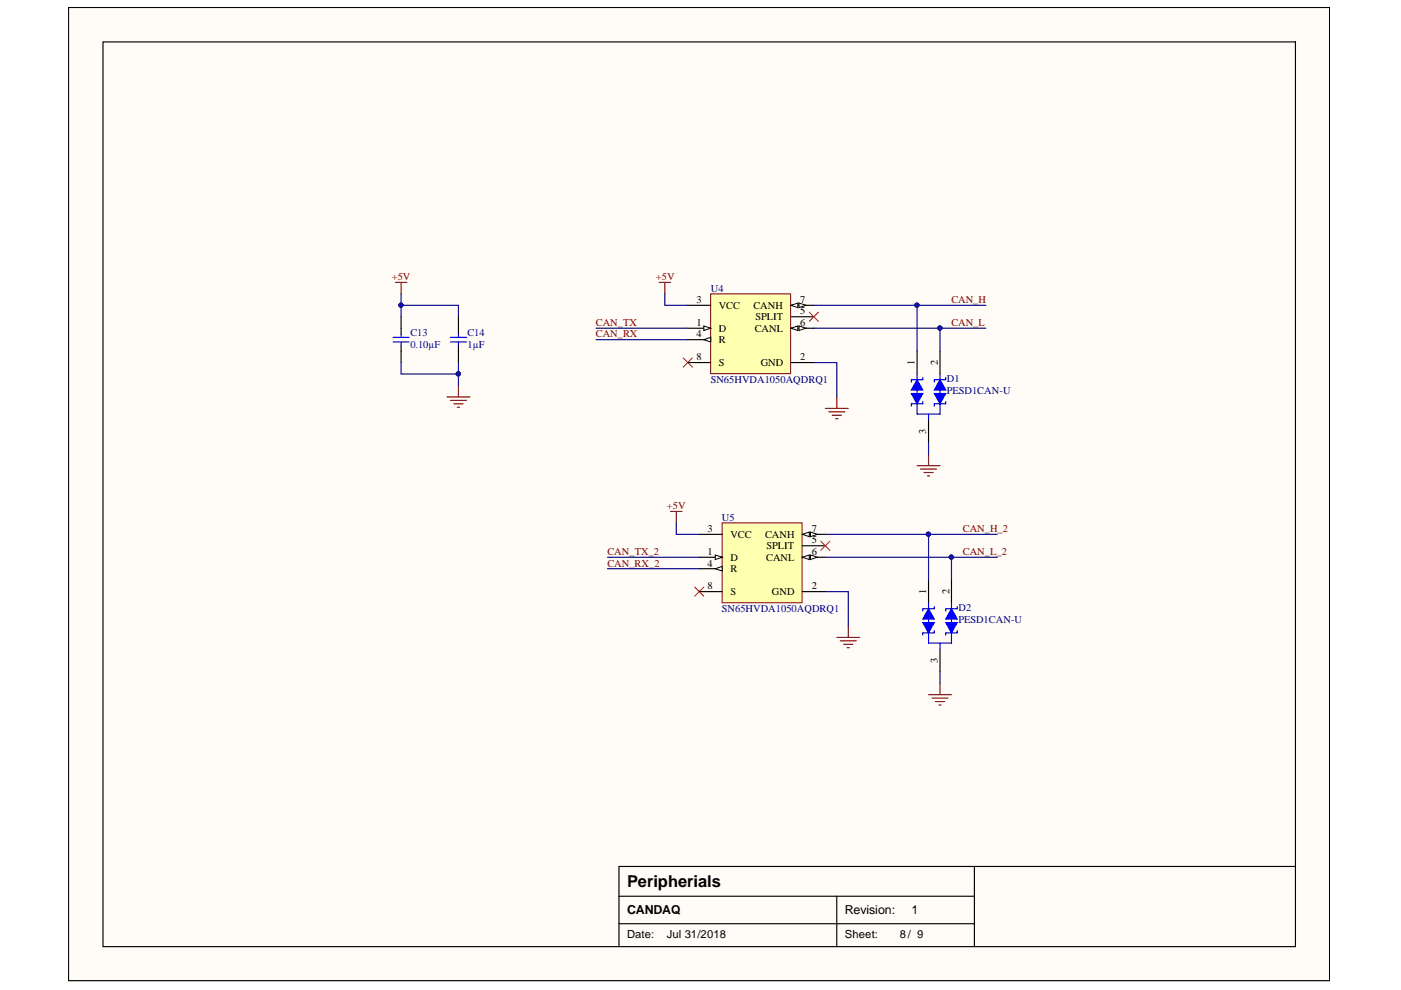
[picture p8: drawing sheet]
<svg xmlns="http://www.w3.org/2000/svg" width="297mm" height="210mm" viewBox="0 0 297 210" stroke-linecap="round" stroke-linejoin="round" font-family="sans-serif">
<defs><g id="words">
<text font-size="3.5" x="132.9" y="188.1">Peripherials</text>
<g font-size="2.6">
<text x="132.9" y="193.9">CANDAQ</text>
<text x="179.1" y="193.9">Revision:</text>
<text x="193.2" y="193.9">1</text>
</g>
<g font-size="2.4">
<text x="132.9" y="199">Date:</text>
<text x="141.4" y="199">Jul 31/2018</text>
<text x="179.1" y="199">Sheet:</text>
<text x="190.8" y="199">8/ 9</text>
</g>
<g font-size="2.2" fill="#800000">
<text x="83" y="59.4">+5V</text>
<text x="139" y="59.4">+5V</text>
<text x="201.7" y="64.3">CAN_H</text>
<text x="126.3" y="71.5">CAN_RX</text>
<text x="126.3" y="69.1">CAN_TX</text>
<text x="201.7" y="69.1">CAN_L</text>
<text x="141.4" y="108">+5V</text>
<text x="204.2" y="112.9">CAN_H_2</text>
<text x="128.8" y="117.7">CAN_TX_2</text>
<text x="204.2" y="117.7">CAN_L_2</text>
<text x="128.8" y="120.1">CAN_RX_2</text>
</g>
<g font-size="2.2">
<text x="147.7" y="64.3">3</text>
<text x="152.4" y="65.5">VCC</text>
<text x="159.8" y="65.5">CANH</text>
<text x="169.6" y="64.3">7</text>
<text x="147.7" y="69.1">1</text>
<text x="147.7" y="71.5">4</text>
<text x="152.4" y="70.4">D</text>
<text x="160" y="70.4">CANL</text>
<text x="160.2" y="67.9">SPLIT</text>
<text x="169.6" y="66.6">5</text>
<text x="169.6" y="69.1">6</text>
<text x="147.7" y="76.4">8</text>
<text x="152.4" y="72.7">R</text>
<text x="152.4" y="77.6">S</text>
<text x="161.3" y="77.6">GND</text>
<text x="169.6" y="76.4">2</text>
<text x="193.9" y="77.4" transform="rotate(-90 193.9 77.4)">1</text>
<text x="198.8" y="77.4" transform="rotate(-90 198.8 77.4)">2</text>
<text x="196.4" y="92.1" transform="rotate(-90 196.4 92.1)">3</text>
<text x="150" y="112.9">3</text>
<text x="172.1" y="112.9">7</text>
<text x="150" y="117.7">1</text>
<text x="154.8" y="118.9">D</text>
<text x="154.8" y="114">VCC</text>
<text x="162.2" y="114">CANH</text>
<text x="162.5" y="118.9">CANL</text>
<text x="162.5" y="116.5">SPLIT</text>
<text x="172.1" y="115.2">5</text>
<text x="172.1" y="117.7">6</text>
<text x="150" y="120.1">4</text>
<text x="150" y="124.9">8</text>
<text x="154.8" y="121.3">R</text>
<text x="172.1" y="124.9">2</text>
<text x="196.4" y="126" transform="rotate(-90 196.4 126)">1</text>
<text x="201.3" y="126" transform="rotate(-90 201.3 126)">2</text>
<text x="154.8" y="126.2">S</text>
<text x="163.6" y="126.2">GND</text>
<text x="198.8" y="140.7" transform="rotate(-90 198.8 140.7)">3</text>
</g>
<g font-size="2.2" fill="#000080">
<text x="150.7" y="61.8">U4</text>
<text x="87" y="71.3">C13</text>
<text x="99.1" y="71.3">C14</text>
<text x="87" y="73.7">0.10µF</text>
<text x="99.1" y="73.7">1µF</text>
<text x="150.7" y="81.3">SN65HVDA1050AQDRQ1</text>
<text x="200.8" y="81">D1</text>
<text x="200.8" y="83.5">PESD1CAN-U</text>
<text x="153.1" y="110.4">U5</text>
<text x="153.1" y="129.8">SN65HVDA1050AQDRQ1</text>
<text x="203.2" y="129.6">D2</text>
<text x="203.2" y="132">PESD1CAN-U</text>
</g>
</g></defs>
<path d="M14.5 1.6h267.4v206.3h-267.4z" fill="#fffcf8" stroke="#000" stroke-width=".21"/>
<path d="M21.8 8.9h252.9v191.8h-252.9zM131.2 190h75.4M131.2 195.9h75.4M177.4 190v10.7M206.6 183.7v17M274.7 183.7h-143.5v17" fill="none" stroke="#000" stroke-width=".24"/>
<g fill="none" stroke="#800000" stroke-width=".24">
<path d="M83.8 59.9h2.5M85 59.9v2.4M139.7 59.9h2.5M141 59.9v2.4M94.8 84.2h4.8M95.5 84.9h3.4M96.2 85.6h2M97 86.3h.4M97.2 81.7v2.5M175 86.6h4.9M175.7 87.3h3.4M176.4 88h2"/>
<path d="M177.2 88.8h.5M177.4 84.2v2.4M194.4 98.7h4.9M195.2 99.5h3.4M196.9 96.3v2.4M195.9 100.2h1.9M196.6 100.9h.5"/>
</g>
<path d="M144.8 75.9l2 1.9M146.8 75.9l-2 1.9" fill="none" stroke="#f00" stroke-width=".21"/>
<path d="M150.7 62.3h16.9v16.9h-16.9z" fill="#ffffb0" stroke="#800000" stroke-width=".21"/>
<path d="M145.8 69.6h4.9" fill="none" stroke="#000" stroke-width=".24"/>
<path d="M149.2 69.1l1.5 .5-1.5 .5z" fill="#fffcf8"/>
<path d="M149.2 69.1l1.5 .5-1.5 .5z" fill="none" stroke="#000" stroke-width=".21"/>
<path d="M145.8 64.7h4.9M145.8 72h4.9M167.7 76.9h4.9" fill="none" stroke="#000" stroke-width=".24"/>
<path d="M149.2 72l1.5-.5v1z" fill="#fffcf8"/>
<path d="M149.2 72l1.5-.5v1z" fill="none" stroke="#000" stroke-width=".21"/>
<path d="M167.7 67.2h4.9M167.7 69.6h4.9" fill="none" stroke="#000" stroke-width=".24"/>
<path d="M167.7 69.6l1.5-.5v1z" fill="#fffcf8"/>
<path d="M167.7 69.6l1.5-.5v1z" fill="none" stroke="#000" stroke-width=".21"/>
<path d="M169.4 69.1l1.5 .5-1.5 .5z" fill="#fffcf8"/>
<path d="M169.4 69.1l1.5 .5-1.5 .5z" fill="none" stroke="#000" stroke-width=".21"/>
<path d="M167.7 64.7h4.9" fill="none" stroke="#000" stroke-width=".24"/>
<path d="M167.7 64.7l1.5-.5v1z" fill="#fffcf8"/>
<path d="M167.7 64.7l1.5-.5v1z" fill="none" stroke="#000" stroke-width=".21"/>
<path d="M169.4 64.2l1.5 .5-1.5 .5z" fill="#fffcf8"/>
<path d="M169.4 64.2l1.5 .5-1.5 .5z" fill="none" stroke="#000" stroke-width=".21"/>
<path d="M145.8 76.9h4.9M194.4 74.4v4.9" fill="none" stroke="#000" stroke-width=".24"/>
<path d="M171.6 66.2l1.9 1.9M173.5 66.2l-1.9 1.9" fill="none" stroke="#f00" stroke-width=".21"/>
<path d="M194.4 79.3v8.5" fill="none" stroke="#00f" stroke-width=".24"/>
<path d="M194.4 80.5l1.3 2.2h-2.5z" fill="#00f"/>
<path d="M194.4 80.5l1.3 2.2h-2.5zM195.7 80v.5h-2.5v.5" fill="none" stroke="#00f" stroke-width=".24"/>
<path d="M193.2 83.4h2.5l-1.3 2.2z" fill="#00f"/>
<path d="M199.3 79.3v8.5M193.2 83.4h2.5l-1.3 2.2zM195.7 85.1v.5h-2.5v.5" fill="none" stroke="#00f" stroke-width=".24"/>
<path d="M199.3 74.4v4.9" fill="none" stroke="#000" stroke-width=".24"/>
<path d="M199.3 80.5l1.2 2.2h-2.4z" fill="#00f"/>
<path d="M199.3 80.5l1.2 2.2h-2.4zM200.5 80v.5h-2.4v.5" fill="none" stroke="#00f" stroke-width=".24"/>
<path d="M198.1 83.4h2.4l-1.2 2.2z" fill="#00f"/>
<path d="M83.3 72.5h3.4M83.3 71.5h3.4M85 70.8v.7M85 72.5v.7M95.5 72.5h3.4M95.5 71.5h3.4M97.2 70.8v.7M97.2 72.5v.7M194.4 87.8h4.9M196.9 87.8v1.2M198.1 83.4h2.4l-1.2 2.2zM200.5 85.1v.5h-2.4v.5" fill="none" stroke="#00f" stroke-width=".24"/>
<path d="M85 67.2v3.6M85 73.2v3.7M97.2 67.2v3.6M97.2 73.2v3.7M196.9 89v4.9" fill="none" stroke="#000" stroke-width=".24"/>
<path d="M85 76.9v2.4h12.2M85 64.7h12.2v2.5M126.4 72h19.4M126.4 69.6h19.4M141 62.3v2.4h4.8M172.6 76.9h4.8v7.3M194.4 64.7v9.7M199.3 69.6v4.8M196.9 93.9v2.4" fill="none" stroke="#000080" stroke-width=".24"/>
<g fill="#000080" stroke="#000080" stroke-width=".21">
<circle cx="97.2" cy="79.3" r=".45"/>
<circle cx="85" cy="64.7" r=".45"/>
<circle cx="194.4" cy="64.7" r=".45"/>
<circle cx="199.3" cy="69.6" r=".45"/>
</g>
<path d="M142.2 108.4h2.4M143.4 108.4v2.5M177.4 135.1h4.9M178.2 135.9h3.4M178.9 136.6h1.9M179.6 137.3h.5M179.9 132.7v2.4M196.9 147.3h4.8M197.6 148h3.4M198.3 148.7h2M199.1 149.5h.4M199.3 144.9v2.4" fill="none" stroke="#800000" stroke-width=".24"/>
<path d="M147.3 124.5l1.9 1.9M149.2 124.5l-1.9 1.9" fill="none" stroke="#f00" stroke-width=".21"/>
<path d="M153.1 110.9h17v16.9h-17z" fill="#ffffb0" stroke="#800000" stroke-width=".21"/>
<path d="M148.2 118.2h4.9" fill="none" stroke="#000" stroke-width=".24"/>
<path d="M151.7 117.7l1.4 .5-1.4 .4z" fill="#fffcf8"/>
<path d="M151.7 117.7l1.4 .5-1.4 .4z" fill="none" stroke="#000" stroke-width=".21"/>
<path d="M148.2 113.3h4.9M148.2 120.6h4.9M170.1 125.4h4.9" fill="none" stroke="#000" stroke-width=".24"/>
<path d="M151.7 120.6l1.4-.5v1z" fill="#fffcf8"/>
<path d="M151.7 120.6l1.4-.5v1z" fill="none" stroke="#000" stroke-width=".21"/>
<path d="M170.1 115.7h4.9M170.1 118.2h4.9" fill="none" stroke="#000" stroke-width=".24"/>
<path d="M170.1 118.2l1.5-.5v.9z" fill="#fffcf8"/>
<path d="M170.1 118.2l1.5-.5v.9z" fill="none" stroke="#000" stroke-width=".21"/>
<path d="M171.8 117.7l1.5 .5-1.5 .4z" fill="#fffcf8"/>
<path d="M171.8 117.7l1.5 .5-1.5 .4z" fill="none" stroke="#000" stroke-width=".21"/>
<path d="M170.1 113.3h4.9" fill="none" stroke="#000" stroke-width=".24"/>
<path d="M170.1 113.3l1.5-.5v1z" fill="#fffcf8"/>
<path d="M170.1 113.3l1.5-.5v1z" fill="none" stroke="#000" stroke-width=".21"/>
<path d="M171.8 112.8l1.5 .5-1.5 .5z" fill="#fffcf8"/>
<path d="M171.8 112.8l1.5 .5-1.5 .5z" fill="none" stroke="#000" stroke-width=".21"/>
<path d="M148.2 125.4h4.9M196.9 123v4.9" fill="none" stroke="#000" stroke-width=".24"/>
<path d="M174 114.8l2 1.9M176 114.8l-2 1.9" fill="none" stroke="#f00" stroke-width=".21"/>
<path d="M196.9 127.9v8.5" fill="none" stroke="#00f" stroke-width=".24"/>
<path d="M196.9 129.1l1.2 2.2h-2.4z" fill="#00f"/>
<path d="M196.9 129.1l1.2 2.2h-2.4zM198.1 128.6v.5h-2.4v.5" fill="none" stroke="#00f" stroke-width=".24"/>
<path d="M195.7 132h2.4l-1.2 2.2z" fill="#00f"/>
<path d="M195.7 132h2.4l-1.2 2.2zM198.1 133.7v.5h-2.4v.5M201.7 127.9v8.5" fill="none" stroke="#00f" stroke-width=".24"/>
<path d="M201.7 123v4.9" fill="none" stroke="#000" stroke-width=".24"/>
<path d="M201.7 129.1l1.2 2.2h-2.4z" fill="#00f"/>
<path d="M201.7 129.1l1.2 2.2h-2.4zM202.9 128.6v.5h-2.4v.5" fill="none" stroke="#00f" stroke-width=".24"/>
<path d="M200.5 132h2.4l-1.2 2.2z" fill="#00f"/>
<path d="M196.9 136.4h4.8M199.3 136.4v1.2M200.5 132h2.4l-1.2 2.2zM202.9 133.7v.5h-2.4v.5" fill="none" stroke="#00f" stroke-width=".24"/>
<path d="M199.3 137.6v4.8" fill="none" stroke="#000" stroke-width=".24"/>
<g fill="none" stroke="#000080" stroke-width=".24">
<path d="M85 62.3v4.9M97.2 76.9v4.8M172.6 69.6h36.4M172.6 64.7h36.4M128.8 118.2h19.4M143.4 110.9v2.4h4.8M175 118.2h36.5M175 113.3h36.5M196.9 113.3v9.7M201.7 118.2v4.8M128.8 120.6h19.4M175 125.4h4.9v7.3"/>
<path d="M199.3 142.4v2.5"/>
</g>
<g fill="#000080" stroke="#000080" stroke-width=".21">
<circle cx="196.8" cy="113.3" r=".45"/>
<circle cx="201.7" cy="118.1" r=".45"/>
<circle cx="199.3" cy="69.6" r=".45"/>
<circle cx="194.4" cy="64.7" r=".45"/>
<circle cx="85" cy="64.7" r=".45"/>
<circle cx="97.2" cy="79.3" r=".45"/>
</g>
<use href="#words"/>
</svg>
